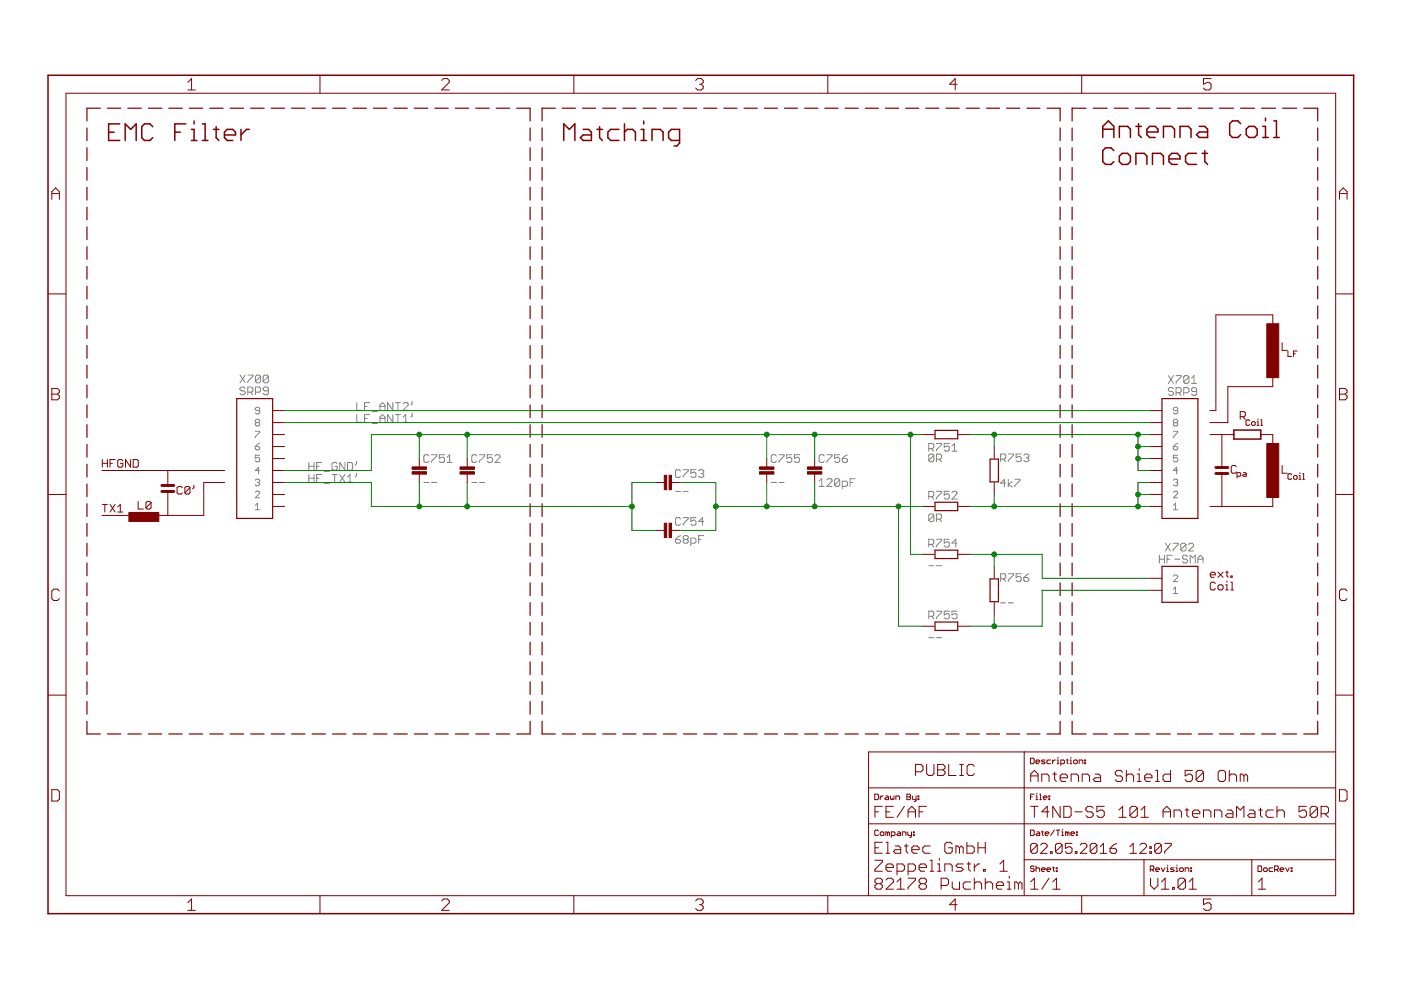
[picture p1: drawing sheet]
<svg xmlns="http://www.w3.org/2000/svg" width="297mm" height="210mm" viewBox="0 0 297 210" stroke-linecap="round" stroke-linejoin="round" font-family="sans-serif">
<g fill="none" stroke="#808080" stroke-width=".21">
<path d="M50.9 79.5l1.1 1.7M52 79.5l-1.1 1.7M52.5 79.5h1.1v.3l-1.1 1.1v.3M55.2 79.8l-.2-.3h-.6l-.2 .3v1.1M55.2 79.8v1.1l-.2 .3h-.6l-.2-.3M55.2 79.8l-1 1.1M56.9 79.8v1.1l-.3 .3h-.5l-.3-.3M56.9 79.8l-.3-.3h-.5l-.3 .3v1.1M56.9 79.8l-1.1 1.1M247.7 79.7l1.1 1.6M248.8 79.7l-1.1 1.6M249.3 79.7h1.1v.2l-1.1 1.1v.3"/>
<path d="M252.1 79.9l-.3-.2h-.6l-.2 .2v1.1M252.1 79.9v1.1l-.3 .3h-.6l-.2-.3M252.1 79.9l-1.1 1.1M52 82.3l-.3-.2h-.5l-.3 .2v.3l.3 .3h.5l.3 .2v.3l-.3 .3h-.5l-.3-.3M52.5 83.1h.8l.3-.2v-.6l-.3-.2h-.8v1.6M53.1 83.1l.5 .6M54.1 91.4h1v.3l-1 .9v.2M54.1 94.7h.7l.3 .4-.3 .3h-.4l-.3-.3zM54.2 83.1h.8l.2-.2v-.6l-.2-.2h-.8v1.6M54.4 89.6l-.3-.2 .3-.5h.4l.3 .2-.3 .5M54.4 89.6l-.3 .2 .3 .5h.4l.3-.2-.3-.5M54.4 89.6h.4"/>
<path d="M55.1 96.5h-1v.7l.5-.2 .5 .2v.5l-.3 .2h-.4l-.3-.2M55.1 87.1h-.7l-.3-.3 .3-.4h.4l.3 .2v.9l-.3 .3h-.4l-.3-.3M55.1 99.8h-1l.7-.7v1.4M55.1 94l-1 .7M56.9 82.9h-.8l-.3-.3v-.3l.3-.2h.5l.3 .2v1.1l-.3 .3h-.5l-.3-.3M65.5 98.1v1.6M65.5 98.9h1.1M66.6 98.1v1.6M67.1 98.9h.6M68.2 98.1h-1.1v1.6M68.8 99.9h1M71.5 98.3l-.3-.2h-.5l-.3 .2v1.1l.3 .3h.5l.3-.3v-.5h-.5"/>
<path d="M73.1 98.1v1.6l-1.1-1.6v1.6M73.7 98.1h.8l.3 .2v1.1l-.3 .3h-.8zM75.6 97.8v.5l-.3 .3M75.6 85.4v1.6h1.1M75.6 87.9v1.6h1.1M77.3 88.7h.5M77.3 86.2h.5M78.4 85.4h-1.1v1.6M78.4 87.9h-1.1v1.6M78.9 89.8h1.1M78.9 87.3h1.1M80.6 88.7h1"/>
<path d="M80.6 87v-1.1l.5-.5 .5 .5v1.1M80.6 89.5v-1.1l.5-.5 .5 .5v1.1M80.6 86.2h1M83.3 85.4v1.6l-1.1-1.6v1.6M83.3 87.9v1.6l-1.1-1.6v1.6M83.8 87.9h1.1M83.8 85.4h1.1M84.4 85.4v1.6M84.4 87.9v1.6M85.5 89.5h1.1M85.5 88.4l.5-.5v1.6M85.5 85.6l.2-.2h.6l.3 .2v.3l-1.1 1.1h1.1"/>
<path d="M87.4 85.1v.5l-.3 .3M87.4 87.6v.6l-.3 .2M91 96.7l-.3-.3h-.6l-.2 .3v1.1l.2 .2h.6l.3-.2M91.5 96.4h1.1v.3l-1.1 1.1v.2M94.2 96.4h-1v.8l.5-.3h.3l.2 .3v.6l-.2 .2h-.6l-.2-.2M94.8 98h1.1M94.8 96.9l.5-.5v1.6M101.1 96.7l-.3-.3h-.5l-.3 .3v1.1l.3 .2h.5l.3-.2M101.7 96.4h1v.3l-1 1.1v.2M104.4 96.4h-1.1v.8l.5-.3h.3l.3 .3v.6l-.3 .2h-.5l-.3-.2M104.9 96.7l.3-.3h.5l.3 .3v.2l-1.1 1.1h1.1M144.3 99.8l-.3-.2h-.5l-.3 .2v1.1l.3 .3h.5l.3-.3"/>
<path d="M144.8 99.6h1.1v.2l-1.1 1.1v.3M147.6 99.6h-1.1v.8l.5-.3h.3l.3 .3v.5l-.3 .3h-.6l-.2-.3M148.1 99.8l.3-.2h.5l.3 .2v.3l-.3 .3M164.6 96.7l-.3-.3h-.5l-.3 .3v1.1l.3 .2h.5l.3-.2M165.2 96.4h1v.3l-1 1.1v.2M167.9 96.4h-1.1v.8l.5-.3h.3l.3 .3v.6l-.3 .2h-.5l-.3-.2M169.5 96.4h-1.1v.8l.6-.3h.2l.3 .3v.6l-.3 .2h-.5l-.3-.2M174.8 96.7l-.3-.3h-.6l-.2 .3v1.1l.2 .2h.6l.3-.2M175.3 96.4h1.1v.3l-1.1 1.1v.2M178 96.4h-1v.8l.5-.3h.3l.2 .3v.6l-.2 .2h-.6l-.2-.2M178.6 97.2h.8l.3 .3v.3l-.3 .2h-.5l-.3-.2zM179.7 96.4l-1.1 .8"/>
<path d="M196.9 95.1h.8l.3-.3v-.5l-.3-.3h-.8v1.7M197.5 95.1l.5 .6M198 96.6l-.3-.3h-.5l-.3 .3v1M198 96.6v1l-.3 .3h-.5l-.3-.3M198 96.6l-1.1 1M198.5 94h1.1v.3l-1.1 1.1v.3M198.5 97.4h.9l.2-.3v-.5l-.2-.3h-.9v1.6M199.1 97.4l.5 .5M201.3 94h-1.1v.8l.5-.2h.3l.3 .2v.6l-.3 .3h-.5l-.3-.3M201.8 95.7h1.1M201.8 94.6l.6-.6v1.7M212.2 97.3h.8l.2-.2v-.6l-.2-.2h-.8v1.6"/>
<path d="M212.7 97.3l.5 .6M213.8 96.3h1.1v.2l-1.1 1.1v.3M216.5 96.3h-1.1v.8l.6-.3h.2l.3 .3v.5l-.3 .3h-.5l-.3-.3M217.1 96.5l.2-.2h.6l.2 .2v.3l-.2 .3M217.6 97.1h.3M217.9 97.1l.2 .2v.3l-.2 .3h-.6l-.2-.3M248.8 94.7h.7l.2 .4-.2 .3h-.5l-.2-.3zM248.8 91.4h.9v.3l-.9 .9v.2M248.8 82.5l-.3-.3h-.5l-.3 .3v.2l.3 .3h.5l.3 .3v.2l-.3 .3h-.5l-.3-.3M249 89.6l-.2-.2 .2-.5h.5l.2 .2-.2 .5M249 89.6l-.2 .2 .2 .5h.5l.2-.2-.2-.5M249 89.6h.5"/>
<path d="M249.3 83.3h.9l.2-.3v-.5l-.2-.3h-.9v1.6M249.7 87.1h-.7l-.2-.3 .2-.4h.5l.2 .2v.9l-.2 .3h-.5l-.2-.3M249.7 96.5h-.9v.7l.4-.2 .5 .2v.5l-.2 .2h-.5l-.2-.2M249.7 99.8h-.9l.7-.7v1.4M249.7 94l-.9 .7M249.9 83.3l.5 .5M251 83.3h.8l.3-.3v-.5l-.3-.3h-.8v1.6M252.6 81.3h1.1M252.6 80.2l.6-.5v1.6M253.7 83h-.8l-.3-.3v-.2l.3-.3h.5l.3 .3v1l-.3 .3h-.5l-.3-.3M54.1 101.8l.3-.2h.4l.3 .2-.3 .5M54.1 107.1l.5-.4v1.4"/>
<path d="M54.1 108.1h1M54.1 104.4l.3-.3h.4l.3 .3v.2l-1 .9h1M54.6 102.3h.2M54.8 102.3l.3 .2-.3 .5h-.4l-.3-.2M65.5 100.6v1.6M65.5 101.4h1.1M66.6 100.6v1.6M67.1 101.4h.6M68.2 100.6h-1.1v1.6M68.8 102.5h1M70.4 100.6h1.1M71 100.6v1.6"/>
<path d="M72 100.6l1.1 1.6M73.1 100.6l-1.1 1.6M73.7 101.1l.5-.5v1.6M73.7 102.2h1.1M75.6 100.3v.6l-.3 .2M89.9 102.3h1.1M91.5 102.3h1.1M100 102.3h1.1M101.7 102.3h1M143.2 104.2h1.1M143.2 114.4h.8l.3 .2v.3l-.3 .3h-.5l-.3-.3zM144.3 113.6l-.6 .2-.5 .6"/>
<path d="M144.3 110l-.3-.3h-.5l-.3 .3v1.1l.3 .3h.5l.3-.3M144.8 104.2h1.1M144.8 109.7h1.1v.3l-1.1 1.1v.3M145.1 114.4l-.3 .2v.3l.3 .3h.5l.3-.3v-.3l-.3-.2M145.1 114.4h.5M145.1 114.4l-.3-.3v-.3l.3-.2h.5l.3 .2v.3l-.3 .3M146.5 115.2h.8l.3-.3v-.5l-.3-.3h-.8v1.6M147.6 109.7h-1.1v.9l.5-.3h.3l.3 .3v.5l-.3 .3h-.6l-.2-.3M148.1 114.4h.6M148.7 100.4h.2M148.9 100.4l.3 .3v.2l-.3 .3h-.5l-.3-.3M149.2 113.6h-1.1v1.6"/>
<path d="M149.2 110.6h-1.1l.8-.9v1.7M163.5 102.3h1.1M165.2 102.3h1M173.7 102l.5-.5v1.6M173.7 103.1h1.1M175.3 101.7l.3-.2h.5l.3 .2v.3l-1.1 1.1h1.1M178 101.7v1.1l-.2 .3h-.6l-.2-.3M178 101.7l-.2-.2h-.6l-.2 .2v1.1M178 101.7l-1 1.1M178.6 103.1h.8l.3-.3v-.5l-.3-.3h-.8v1.7M180.2 102.3h.6M181.3 101.5h-1.1v1.6"/>
<path d="M196.9 105.3h.8l.3-.3v-.5l-.3-.3h-.8v1.6M196.9 120h1.1M196.9 115.4h.8l.3-.3v-.5l-.3-.3h-.8v1.7M197.5 115.4l.5 .6M197.5 105.3l.5 .5M198 109.2l-.3-.2h-.5l-.3 .2v1.1M198 109.2v1.1l-.3 .3h-.5l-.3-.3M198 109.2l-1.1 1.1M198.5 104.2h1.1v.3l-1.1 1v.3M198.5 120h1.1M198.5 110.1h.9l.2-.3v-.6l-.2-.2h-.9v1.6M198.5 114.3h1.1v.3l-1.1 1.1v.3"/>
<path d="M199.1 110.1l.5 .5M201.3 104.2h-1.1v.8l.5-.3h.3l.3 .3v.5l-.3 .3h-.5l-.3-.3M201.3 114.3h-1.1v.8l.5-.2h.3l.3 .2v.6l-.3 .3h-.5l-.3-.3M201.8 104.5l.3-.3h.5l.3 .3v.2l-1.1 1.1h1.1M202.9 115.1h-1.1l.8-.8v1.7M213.2 102.4h-1l.8-.8v1.7M213.8 101.6v1.7M214.6 102.2l-.8 .5 .8 .6M215.2 101.6h1v.3l-1 1.1v.3M245.8 117.7v1.7M245.8 118.6h1.1M246.9 117.7v1.7"/>
<path d="M247.1 115.2l1.1 1.6M247.4 118.6h.6M248.2 115.2l-1.1 1.6M248.5 117.7h-1.1v1.7M248.7 115.2h1.1v.3l-1.1 1.1v.2M248.8 101.8l.2-.2h.5l.2 .2-.2 .5M248.8 108.1h.9M248.8 104.4l.2-.3h.5l.2 .3v.2l-.9 .9h.9M248.8 107.1l.4-.4v1.4M249.1 118.6h1.1M249.2 102.3h.3M249.5 102.3l.2 .2-.2 .5h-.5l-.2-.2"/>
<path d="M251.4 115.5l-.2-.3h-.6l-.3 .3v1.1M251.4 115.5v1.1l-.2 .2h-.6l-.3-.2M251.4 115.5l-1.1 1.1M251.8 118l-.3-.3h-.5l-.3 .3v.3l.3 .3h.5l.3 .2v.3l-.3 .3h-.5l-.3-.3M252 115.5l.3-.3h.5l.3 .3v.2l-1.1 1.1h1.1M252.3 119.4v-1.7l.6 .6 .5-.6v1.7M254 118.6h1.1M254 119.4v-1.1l.5-.6 .6 .6v1.1M196.9 135.2h1.1M196.9 130.7h.8l.3-.3v-.6l-.3-.2h-.8v1.6M197.5 130.7l.5 .5M198.5 135.2h1.1"/>
<path d="M198.5 129.6h1.1v.2l-1.1 1.1v.3M201.3 129.6h-1.1v.8l.5-.3h.3l.3 .3v.5l-.3 .3h-.5l-.3-.3M202.9 129.6h-1.1v.8l.6-.3h.2l.3 .3v.5l-.3 .3h-.5l-.3-.3M212.2 127.8h1M212.2 122.7h.8l.2-.2v-.6l-.2-.3h-.8v1.7M212.7 122.7l.5 .6M213.8 121.6h1.1v.3l-1.1 1.1v.3M213.8 127.8h1.1M216.5 121.6h-1.1v.9l.6-.3h.2l.3 .3v.5l-.3 .3h-.5l-.3-.3M217.1 122.5h.8l.2 .2v.3l-.2 .3h-.6l-.2-.3zM218.1 121.6l-1 .9M248.8 124.9l.4-.4v1.4"/>
<path d="M248.8 122.2l.2-.3h.5l.2 .3v.2l-.9 .9h.9M248.8 125.9h.9"/>
</g>
<g fill="none" stroke="#800000" stroke-width=".21">
<path d="M14 19.8h269.2v170.1h-269.2zM39.8 17.5l.8-.8v2.4M39.8 19.1h1.6M67.8 16v3.8M93.6 17.1l.4-.4h.8l.4 .4v.4l-1.6 1.6h1.6M121.7 16v3.8M147.5 17.1l.4-.4h.8l.4 .4v.4l-.4 .4M148.3 17.9h.4M148.7 17.9l.4 .4v.4l-.4 .4h-.8l-.4-.4M175.5 16v3.8M202.9 17.9h-1.6l1.2-1.2v2.4M229.3 16v3.8"/>
<path d="M256.8 16.7h-1.6v1.2l.8-.4h.4l.4 .4v.8l-.4 .4h-.8l-.4-.4M11 42.2v-1.6l.8-.8 .8 .8v1.6M11 41h1.6M284 41h1.6M284 42.2v-1.6l.8-.8 .8 .8v1.6M10.2 62.3h3.8M269.9 68.7v-1.9h-12.1v20.3h-1.3M271.8 72.7v1.6h1.1M273.1 74.4v1.2h.8M274.3 75h.3M275 74.4h-.7v1.2M283.2 62.3h3.8"/>
<path d="M11 82.4h1.2l.4 .4v.4l-.4 .4 .4 .4v.4l-.4 .4h-1.2zM11 83.6h1.2M21.6 99.8h26M21.7 97.4v1.7M21.7 98.2h1.1M22.8 97.4v1.7M23.3 98.2h.6M24.4 97.4h-1.1v1.7M26 97.7l-.2-.3h-.6l-.2 .3v1.1l.2 .3h.6l.2-.3v-.6h-.5M27.7 97.4v1.7l-1.1-1.7v1.7M28.2 97.4h.8l.3 .3v1.1l-.3 .3h-.8zM35.6 99.8v3.1"/>
<path d="M57.8 99.8h2.5M57.8 92.1h2.5M57.8 89.6h2.5M57.8 87.1h2.5M57.8 97.2h2.5M57.8 94.7h2.5M88.9 97.2v1.8M99.1 97.2v1.8M162.6 97.2v1.8M172.7 97.2v1.8M195.6 92.1h2.5M203.2 92.1h2.5"/>
<path d="M210.8 94.7v2.5M243.8 99.8h2.6M243.8 92.1h2.6M243.8 89.6h2.6M243.8 87.1h2.6M243.8 97.2h2.6M243.8 94.7h2.6M256.5 92.1h5.1M259.1 92.1v7M262.1 99l-.2-.3h-.6l-.3 .3v1.1l.3 .2h.6l.2-.2M263 88.3h.8l.2-.2v-.6l-.2-.2h-.8v1.6M263.5 88.3l.5 .6"/>
<path d="M265 89.2l-.2-.2h-.4l-.2 .2v.8l.2 .2h.4l.2-.2M265.4 89.6l.2-.2h.3l.2 .2v.4l-.2 .2h-.3l-.2-.2zM266.5 90.2h.4M266.5 89.4h.2v.8M266.7 88.8v.2M267.3 92.1h2.6v1.9M267.3 89h.2v1.2M267.3 90.2h.4M269.9 80.1v1.9h-9.6v7.6h-3.8M271.8 98.7v1.6h1.1M284 82.4h1.2l.4 .4v.4l-.4 .4 .4 .4v.4l-.4 .4h-1.2zM284 83.6h1.2"/>
<path d="M10.2 104.8h3.8M21.6 109.3h5.7M21.7 107h1.1M22.2 107v1.6M23.3 107l1.1 1.6M24.4 107l-1.1 1.6M25 107.5l.5-.5v1.6M25 108.6h1M29.3 106.3v1.6h1.1M32 106.6v1.1l-.3 .2h-.5l-.3-.2M32 106.6l-.3-.3h-.5l-.3 .3v1.1M32 106.6l-1.1 1.1"/>
<path d="M35.6 104.2v5.1M38.7 103.4l-.3-.3h-.6l-.3 .3v1.1l.3 .3h.6l.3-.3M40.3 103.4l-.3-.3h-.5l-.3 .3v1.1M40.3 103.4v1.1l-.3 .3h-.5l-.3-.3M40.3 103.4l-1.1 1.1M41.1 102.9v.5l-.3 .3M47.6 102.3h-4.4v7h-9.5M57.8 102.3h2.5M57.8 107.4h2.5M57.8 104.8h2.5M88.9 100.5v1.8M99.1 100.5v1.8"/>
<path d="M139.1 102.3h1.7M139.1 112.5h1.7M142.4 102.3h1.7M142.4 112.5h1.7M162.6 100.5v1.8M172.7 100.5v1.8M195.6 107.4h2.5M195.6 117.5h2.5M203.2 107.4h2.5M203.2 117.5h2.5M210.8 102.3v2.5M243.8 102.3h2.6"/>
<path d="M243.8 107.4h2.6M243.8 104.8h2.6M259.1 100.4v7M262.3 101h.6l.2-.2v-.4l-.2-.2h-.6v1.2M263.7 100.2h.3l.2 .2v.6h-.5l-.2-.2 .2-.2h.5M269.9 105.5v1.9h-13.4M273.9 100.6l-.2-.2h-.4l-.2 .2v.8l.2 .2h.4l.2-.2M274.3 101l.1-.2h.4l.2 .2v.4l-.2 .2h-.4l-.1-.2zM275.4 101.6h.4M275.4 100.8h.2v.8M275.6 100.2v.2M276.2 100.4h.2v1.2"/>
<path d="M276.2 101.6h.4M283.2 104.8h3.8M12.6 125.3l-.4-.4h-.8l-.4 .4v1.6l.4 .4h.8l.4-.4M195.6 132.8h2.5M203.2 132.8h2.5M210.8 120.1v2.5M210.8 127.7v2.5M243.8 125.2h2.6M243.8 122.6h2.6M256.6 121.9h1.1v-.3l-.3-.3h-.5l-.3 .3v.5l.3 .3h.5M257.7 123.7l-.3-.3h-.5l-.3 .3v1.1l.3 .3h.5l.3-.3M258.2 121.3l1.1 1.1"/>
<path d="M258.2 124.3l.3-.3h.5l.3 .3v.5l-.3 .3h-.5l-.3-.3zM259.3 121.3l-1.1 1.1M259.9 121.3h.5M259.9 124h.2v1.1M259.9 125.1h.5M260.1 121.1v1l.3 .3M260.1 123.2v.2M261 122.1h.2v.3h-.2zM261 123.4h.2v1.7M261 125.1h.5M285.6 125.3l-.4-.4h-.8l-.4 .4v1.6l.4 .4h.8l.4-.4M10.2 147.4h3.8"/>
<path d="M217.1 159.4v30.5M283.2 147.4h3.8M283.2 159.4h-99.1v30.5M11 167.4h1.2l.4 .4v1.6l-.4 .4h-1.2zM184.1 174.7h99.1M184.1 167h99.1M185.5 168.4h.6l.1 .2v.8l-.1 .1h-.6zM185.5 172.1h.8M185.5 179.7h.8M186.2 176.2l-.1-.2h-.4l-.2 .2v.8l.2 .2h.4l.1-.2M186.6 176.6l.2-.2h.4l.2 .2v.4l-.2 .2h-.4l-.2-.2zM186.6 168.8v.7"/>
<path d="M187.1 171h-1.6v2.3M187.1 178.6h-1.6v2.3h1.6M187.2 168.8l-.6 .3M187.8 168.8h.4l.2 .2v.5h-.6l-.2-.1 .2-.3h.6M187.9 172.1h.7M187.9 178.6h.3v2.3M188.2 176.6l-.4-.2v.8M188.2 176.6v.6M188.2 176.6l.2-.2 .2 .2v.6M188.8 168.8v.6l.2 .1 .2-.1 .2 .1 .1-.1v-.6M189 177.2h.5l.3-.2v-.4l-.3-.2h-.5v1.1M189.4 171h-1.5v2.3h1.5"/>
<path d="M189.8 179.4h.8l.4 .3v1.2h-1.2l-.4-.4 .4-.4h1.2M189.9 169.5v-.7h.6l.2 .2v.5M190.3 176.4h.4l.2 .2v.6h-.6l-.2-.2 .2-.2h.6M191.3 177.2v-.8h.6l.2 .2v.6M191.7 171l-1.5 2.3M191.7 179.4h.8M192.1 179v1.5l.4 .4M192.3 168.4h.6l.2 .2-.2 .4 .2 .4-.2 .1h-.6zM192.3 169h.6M192.5 176.4v.6l.2 .2h.6M192.5 172.1h1.6M192.5 173.3v-1.6l.8-.7 .8 .7v1.6"/>
<path d="M193.3 176.4v1l-.4 .1M193.4 168.8v.6l.3 .1h.5M193.7 177h.1v.2h-.1zM193.7 176.4h.1v.2h-.1zM194.1 163.6h1.2l.4-.4v-.7l-.4-.4h-1.2v2.3M194.2 168.8v.9l-.4 .2M194.6 168.8h.2v.2h-.2zM194.6 169.4h.2v.1h-.2zM194.9 172.1h.7M196.4 171h-1.5v2.3M196.5 162.1v1.9l.3 .4h.8l.4-.4v-1.9M197.2 179.4h-1.2l-.4 .3v.8l.4 .4h1.2"/>
<path d="M198.8 162.1h1.2l.4 .4v.4l-.4 .3 .4 .4v.4l-.4 .4h-1.2zM198.8 163.2h1.2M201.1 162.1v2.3h1.6M201.9 179l-.4-.4h-.8l-.4 .4v1.5l.4 .4h.8l.4-.4v-.8h-.8M203.4 179.7l-.3-.3h-.4v1.5M203.4 179.7v1.2M203.4 179.7l.4-.3 .4 .3v1.2M203.5 162.1h.8M203.5 164.4h.8M203.9 162.1v2.3M205 178.6v2.3h1.2l.4-.4v-.8l-.4-.3h-1.2M206.6 162.5l-.4-.4h-.8l-.4 .4v1.5l.4 .4h.8l.4-.4"/>
<path d="M207.3 179.7h1.6M207.3 178.6v2.3M208.9 178.6v2.3M218.5 160.8h.6l.2 .2v.7l-.2 .2h-.6zM218.5 176h.6l.2 .2v.8l-.2 .2h-.6zM218.5 169h.4M218.5 165.7v-1.6l.8-.8 .8 .8v1.6M218.5 164.5h1.6M218.5 171h1.6M219.3 168.4h-.8v1.1M219.3 171v2.3M219.6 161.5h.8l-.2-.4h-.4l-.2 .2v.4l.2 .2h.4"/>
<path d="M219.6 168.8h.2v.7M219.6 169.5h.4M219.8 176.4h.4l.2 .2v.6h-.6l-.2-.2 .2-.2h.6M219.8 168.2v.2M219.9 179.2l-.3-.4h-.7l-.4 .4v1.4M219.9 179.2v1.4l-.3 .3h-.7l-.4-.3M219.9 179.2l-1.4 1.4M220.4 168.4h.2v1.1M220.4 169.5h.4M220.6 179.2l.4-.4h.7l.3 .4v.3l-1.4 1.4h1.4M220.8 176.4h.4M220.9 165.7v-1.6h1.1l.4 .4v1.2"/>
<path d="M221 176.2v.8l.2 .2M221.2 169.1h.8l-.2-.3h-.4l-.2 .2v.4l.2 .1h.4M221.6 176.8h.8l-.2-.4h-.4l-.2 .2v.4l.2 .2h.4M221.6 161.1h-.6l-.2 .2 .2 .2h.4l.2 .2-.2 .2h-.6M222.4 168.8h.2v.2h-.2zM222.4 169.4h.2v.1h-.2zM222.4 172.1h-1.5l1.1-1.1v2.3M222.8 161.1h-.6l-.2 .2v.4l.2 .2h.6M223.2 161.1v.8M223.2 164.1h.8M223.5 176l-.7 1.2M223.6 163.7v1.6l.4 .4"/>
<path d="M223.7 161.1h-.2l-.3 .4M223.9 176h.8M224.1 161.1h.2v.8M224.1 161.9h.4M224.3 160.6v.2M224.3 176v1.2M224.8 164.9h1.5v-.4l-.4-.4h-.8l-.3 .4v.8l.3 .4h.8M224.8 171v2.3l-1.6-2.3v2.3M224.9 161.9h.6l.2-.2v-.4l-.2-.2h-.6v1.2M225.1 177.2h.4M225.1 176.4h.2v.8M225.2 179.2l-.4-.4h-.7l-.3 .4v1.4"/>
<path d="M225.2 179.2v1.4l-.4 .3h-.7l-.3-.3M225.2 179.2l-1.4 1.4M225.3 175.8v.2M225.6 171h1.1l.4 .3v1.6l-.4 .4h-1.1zM226.1 161.1h.4M226.3 176.6l-.4-.2v.8M226.3 161v.7l.2 .2M226.3 176.6v.6M226.3 176.6l.2-.2 .2 .2v.6M226.9 161.1h.2v.8M226.9 161.9h.3M227.1 160.6v.2"/>
<path d="M227.1 176.8h.7l-.2-.4h-.4l-.1 .2v.4l.1 .2h.4M227.1 165.7v-1.6h1.2l.4 .4v1.2M227.3 178.8h-1.4v1.1l1-.4 .4 .4v.7l-.4 .3h-.7l-.3-.3M227.6 161.3l.2-.2h.4l.2 .2v.4l-.2 .2h-.4l-.2-.2zM227.9 172.1h1.5M228.2 177h.2v.2h-.2zM228.2 176.4h.2v.2h-.2zM228.8 161.9v-.8h.6l.2 .2v.6M229 179.2l.4-.4h.7l.3 .4v.3l-1.4 1.4h1.4M229.4 165.7v-1.6h1.2l.4 .4v1.2M230 161.7h.2v.2h-.2zM230 161.1h.2v.2h-.2z"/>
<path d="M231.8 171.3l-.4-.3h-.8l-.4 .3v.4l.4 .4h.8l.4 .4v.4l-.4 .4h-.8l-.4-.4M232.2 164.1h.7l.4 .4v1.2h-1.1l-.4-.4 .4-.4h1.1M232.6 179.2v1.4l-.4 .3h-.7l-.4-.3M232.6 179.2l-.4-.4h-.7l-.4 .4v1.4M232.6 179.2l-1.5 1.4M233.3 179.5l.7-.7v2.1M234.1 171h-1.5v1.1l.7-.4h.4l.4 .4v.8l-.4 .4h-.8l-.3-.4M235.4 179.9h1l.3 .3v.4l-.3 .3h-.7l-.3-.3zM236.7 178.8l-.6 .4-.7 .7M237.2 171.7l.8-.7v2.3M237.2 173.3h1.6M238 163.7l-.4-.4h-.7l-.4 .4v.4l.4 .4h.7l.4 .4v.4l-.4 .4h-.7l-.4-.4"/>
<path d="M238.8 164.5l.4-.4h.8l.3 .4v1.2M238.8 163.3v2.4M239.6 179.5l.7-.7v2.1M241.1 164.1h.4v1.6M241.1 165.7h.8M241.1 171.3l-.4-.3h-.7l-.4 .3v1.6M241.1 171.3v1.6l-.4 .4h-.7l-.4-.4M241.1 171.3l-1.5 1.6M241.5 163v.3M241.7 179.2l.3-.4h.7l.4 .4v.3l-1.4 1.4h1.4M241.9 171.7l.8-.7v2.3M241.9 173.3h1.6"/>
<path d="M242.7 164.9h1.5v-.4l-.3-.4h-.8l-.4 .4v.8l.4 .4h.8M243.8 179.5h.3v.4h-.3zM245 165.7h.8M245 163.3h.4v2.4M246.2 179.2l-.3-.4h-.7l-.4 .4v1.4M246.2 179.2v1.4l-.3 .3h-.7l-.4-.3M246.2 179.2l-1.4 1.4M246.6 173.3v-1.6l.8-.7 .8 .7v1.6M246.6 172.1h1.6M246.9 178.8h1.4v.4l-1.4 1.4v.3M248.2 163.3v2.4h-1.2l-.4-.4v-.8l.4-.4h1.2M248.9 173.3v-1.6h1.2l.4 .4v1.2"/>
<path d="M251.3 171.7h.8M251.7 171.3v1.6l.4 .4M252.8 163.3h-1.5v1.2l.8-.4h.3l.4 .4v.8l-.4 .4h-.7l-.4-.4M252.8 172.5h1.6v-.4l-.4-.4h-.8l-.4 .4v.8l.4 .4h.8M255.2 163.7v1.6l-.4 .4h-.8l-.4-.4M255.2 163.7l-.4-.4h-.8l-.4 .4v1.6M255.2 173.3v-1.6h1.1l.4 .4v1.2M255.2 163.7l-1.6 1.6M257.5 173.3v-1.6h1.2l.4 .4v1.2M258.3 163.7l.4-.4h.7l.4 .4v1.6l-.4 .4h-.7l-.4-.4zM260.2 171.7h.8l.4 .4v1.2h-1.2l-.4-.4 .4-.4h1.2M260.6 164.5l.4-.4h.8l.4 .4v1.2"/>
<path d="M260.6 163.3v2.4M262.2 173.3v-2.3l.8 .7 .7-.7v2.3M263.7 164.5l-.3-.4h-.4v1.6M263.7 164.5v1.2M263.7 164.5l.4-.4 .4 .4v1.2M264.9 171.7h.8l.4 .4v1.2h-1.2l-.4-.4 .4-.4h1.2M266.8 171.7h.8M267.3 171.3v1.6l.3 .4M270 171.7h-1.2l-.4 .4v.8l.4 .4h1.2M270.7 172.1l.4-.4h.8l.4 .4v1.2M270.7 171v2.3M277 171h-1.6v1.1l.8-.4h.4l.4 .4v.8l-.4 .4h-.8l-.4-.4"/>
<path d="M279.3 171.3l-.4-.3h-.7l-.4 .3v1.6M279.3 171.3v1.6l-.4 .4h-.7l-.4-.4M279.3 171.3l-1.5 1.6M280.1 172.5h1.2l.4-.4v-.8l-.4-.3h-1.2v2.3M280.9 172.5l.8 .8M284 167.4h1.2l.4 .4v1.6l-.4 .4h-1.2zM39.8 191.4l.8-.8v2.4M39.8 193h1.6M67.8 189.9v3.8M93.6 191l.4-.4h.8l.4 .4v.4l-1.6 1.6h1.6M121.7 189.9v3.8M147.5 191l.4-.4h.8l.4 .4v.4l-.4 .4"/>
<path d="M148.3 191.8h.4M148.7 191.8l.4 .4v.4l-.4 .4h-.8l-.4-.4M175.5 189.9v3.8M185.5 182.4h1.6v.4l-1.6 1.5v.4h1.6M185.9 187.4l-.4 .3v.5l.4 .3h.8l.4-.3v-.5l-.4-.3M185.9 187.4l-.4-.4v-.4l.4-.4h.8l.4 .4v.4l-.4 .4M185.9 187.4h.8M187.9 186.6l.3-.4h.8l.4 .4v.4l-1.5 1.5h1.5M187.9 183.9h1.5v-.3l-.4-.4h-.8l-.3 .4v.7l.3 .4h.8M187.9 180.9h.7M190.2 188.5h1.5M190.2 187l.8-.8v2.3"/>
<path d="M190.2 184.7h1.2l.3-.4v-.7l-.3-.4h-1.2v2.3M192.5 186.2h1.6v.4l-1.6 1.6v.3M192.5 184.7h1.2l.4-.4v-.7l-.4-.4h-1.2v2.3M193.3 180.1h1.6v-.4l-.4-.3h-.8l-.4 .3v.8l.4 .4h.8M194.9 183.9h1.5v-.3l-.4-.4h-.7l-.4 .4v.7l.4 .4h.7M195.3 187.4l-.4 .3v.5l.4 .3h.7l.4-.3v-.5l-.4-.3M195.3 187.4l-.4-.4v-.4l.4-.4h.7l.4 .4v.4l-.4 .4M195.3 187.4h.7M197.2 182.4h.4v2.3M197.2 184.7h.8M198.8 184.7h.7M198.8 183.2h.4v1.5"/>
<path d="M199.2 182v.4M199.5 187.7h1.2l.4-.3v-.8l-.4-.4h-1.2v2.3M200.3 184.7v-1.5h1.2l.4 .4v1.1M201.9 187v1.2l.4 .3h1.1v-1.5M202.9 191.8h-1.6l1.2-1.2v2.4M204.2 183.2h-1.1l-.4 .4 .4 .3h.7l.4 .4-.4 .4h-1.1M205 183.2h.8M205.4 182.8v1.5l.4 .4M205.8 187h-1.2l-.4 .4v.8l.4 .3h1.2M206.6 183.2v1.5M206.6 186.2v2.3M206.6 187.4l.3-.4h.8l.4 .4v1.1"/>
<path d="M207.7 183.2h-.4l-.7 .7M208.5 184.3h.4v.4h-.4zM208.9 186.2v2.3M208.9 187.4l.4-.4h.8l.4 .4v1.1M211.2 187.7h1.6v-.3l-.4-.4h-.8l-.4 .4v.8l.4 .3h.8M212 184.7h1.6M212 183.2l.8-.8v2.3M213.6 188.5h.8M213.6 187h.4v1.5M214 185.8v.4M215.9 187.4l-.4-.4h-.4v1.5M215.9 187.4v1.1"/>
<path d="M215.9 187.4l.4-.4 .4 .4v1.1M217.1 182.3h66.1M218.5 188.5h1.6M218.5 187l.8-.8v2.3M219.3 183.8l-.2-.2h-.4l-.2 .4 .2 .2h.4l.2 .4-.2 .2h-.4l-.2-.2M219.6 183.6v1.2M219.6 184.2l.2-.2h.4l.2 .2v.6M220.8 184.4h.8l-.2-.4h-.4l-.2 .2v.4l.2 .2h.4M222 184.4h.8l-.2-.4h-.4l-.2 .2v.4l.2 .2h.4M222.4 186.2l-1.5 2.3M222.7 180.6h.4v.3h-.4zM223.2 184h.3"/>
<path d="M223.2 188.5h1.6M223.2 187l.8-.8v2.3M223.4 183.8v.8l.1 .2M223.9 184h.2v.2h-.2zM223.9 184.6h.2v.2h-.2zM228 180.6h.3v.3h-.3zM229.3 189.9v3.8M233.3 180.9h1.4M239.6 180.9h1.4M242.5 182.3v7.6M243.8 180.6h.3v.3h-.3zM243.9 184.4h.6l.1-.2v-.4l-.1-.2h-.6v1.2"/>
<path d="M243.9 186.2v1.5l.8 .8 .8-.8v-1.5M244.3 184.4l.3 .4M245 184.4h.8l-.2-.4h-.4l-.2 .2v.4l.2 .2h.4M246.2 184l.4 .8 .4-.8M246.3 187l.7-.8v2.3M246.3 188.5h1.5M247.4 184.8h.4M247.4 184h.2v.8M247.6 183.4v.2M248.6 188.2h.4v.3h-.4zM248.9 184h-.6l-.1 .2 .7 .4-.1 .2h-.6M249.3 184.8h.4"/>
<path d="M249.3 184h.2v.8M249.5 183.4v.2M250.1 184.2l.2-.2h.4l.2 .2v.4l-.2 .2h-.4l-.2-.2zM251.3 184.8v-.8h.6l.2 .2v.6M251.3 186.6v1.6l-.4 .3h-.7l-.4-.3M251.3 186.6l-.4-.4h-.7l-.4 .4v1.6M251.3 186.6l-1.5 1.6M252.1 188.5h1.6M252.1 187l.8-.8v2.3M252.5 184h.1v.2h-.1zM252.5 184.6h.1v.2h-.1zM256.8 190.6h-1.6v1.2l.8-.4h.4l.4 .4v.8l-.4 .4h-.8l-.4-.4"/>
<path d="M265.4 182.3v7.6M266.7 183.6h.6l.2 .2v.8l-.2 .2h-.6zM266.8 188.5h1.5M266.8 187l.8-.8v2.3M268.1 184h.4l.2 .2v.4l-.2 .2h-.4l-.2-.2v-.4zM269.9 184h-.6l-.2 .2v.4l.2 .2h.6M270.2 184.4h.6l.2-.2v-.4l-.2-.2h-.6v1.2M270.6 184.4l.4 .4M271.4 184.4h.8l-.2-.4h-.4l-.2 .2v.4l.2 .2h.4M272.6 184l.4 .8 .3-.8M273.7 184h.2v.2h-.2zM273.7 184.6h.2v.2h-.2z"/>
</g>
<g fill="none" stroke="#800000" stroke-width=".25">
<path d="M18.4 27.1v2.7M18.4 31.3v2.7M18.4 35.5v2.7M18.4 39.7v2.7M21.3 22.9h-2.9v2.7M22.8 22.9h2.8M27.1 22.9h2.9M31.5 22.9h2.8M35.8 22.9h2.8M40.1 22.9h2.9M44.5 22.9h2.8M48.8 22.9h2.8"/>
<path d="M53.1 22.9h2.9M57.5 22.9h2.8M61.8 22.9h2.9M66.2 22.9h2.8M70.5 22.9h2.8M74.8 22.9h2.9M79.2 22.9h2.8M83.5 22.9h2.9M87.9 22.9h2.8M92.2 22.9h2.8M96.5 22.9h2.9M100.9 22.9h2.8"/>
<path d="M105.2 22.9h2.9M109.6 22.9h2.8v2.7M112.4 27.1v2.7M112.4 31.3v2.7M112.4 35.5v2.7M112.4 39.7v2.7M114.9 27.1v2.7M114.9 31.3v2.7M114.9 35.5v2.7M114.9 39.7v2.7M117.7 22.9h-2.8v2.7M119.2 22.9h2.8"/>
<path d="M123.5 22.9h2.8M127.8 22.9h2.8M132.1 22.9h2.8M136.4 22.9h2.7M140.6 22.9h2.8M144.9 22.9h2.8M149.2 22.9h2.8M153.5 22.9h2.8M157.8 22.9h2.7M162.1 22.9h2.7M166.3 22.9h2.8M170.6 22.9h2.8"/>
<path d="M174.9 22.9h2.8M179.2 22.9h2.7M183.5 22.9h2.7M187.7 22.9h2.8M192 22.9h2.8M196.3 22.9h2.8M200.6 22.9h2.8M204.9 22.9h2.7M209.1 22.9h2.8M213.4 22.9h2.8M217.7 22.9h2.8M222 22.9h2.8v2.7"/>
<path d="M224.8 27.1v2.7M224.8 31.3v2.7M224.8 35.5v2.7M224.8 39.7v2.7M227.3 27.1v2.7M227.3 31.3v2.7M227.3 35.5v2.7M227.3 39.7v2.7M230.3 22.9h-3v2.7M231.8 22.9h2.9M236.2 22.9h3M240.7 22.9h3"/>
<path d="M245.2 22.9h2.9M249.6 22.9h3M254.1 22.9h3M258.6 22.9h2.9M263 22.9h3M267.5 22.9h2.9M271.9 22.9h3M276.4 22.9h3v2.7M279.4 27.1v2.7M279.4 31.3v2.7M279.4 35.5v2.7M279.4 39.7v2.7"/>
<path d="M18.4 43.9v2.7M18.4 48.1v2.7M18.4 52.3v2.7M18.4 56.5v2.7M112.4 43.9v2.7M112.4 48.1v2.7M112.4 52.3v2.7M112.4 56.5v2.7M114.9 43.9v2.7M114.9 48.1v2.7M114.9 52.3v2.7M114.9 56.5v2.7"/>
<path d="M224.8 43.9v2.7M224.8 48.1v2.7M224.8 52.3v2.7M224.8 56.5v2.7M227.3 43.9v2.7M227.3 48.1v2.7M227.3 52.3v2.7M227.3 56.5v2.7M279.4 43.9v2.7M279.4 48.1v2.7M279.4 52.3v2.7M279.4 56.5v2.7"/>
<path d="M18.4 60.7v2.7M18.4 64.9v2.7M18.4 69.1v2.7M18.4 73.3v2.7M18.4 77.4v2.8M112.4 60.7v2.7M112.4 64.9v2.7M112.4 69.1v2.7M112.4 73.3v2.7M112.4 77.4v2.8M114.9 60.7v2.7M114.9 64.9v2.7"/>
<path d="M114.9 69.1v2.7M114.9 73.3v2.7M114.9 77.4v2.8M224.8 60.7v2.7M224.8 64.9v2.7M224.8 69.1v2.7M224.8 73.3v2.7M224.8 77.4v2.8M227.3 60.7v2.7M227.3 64.9v2.7M227.3 69.1v2.7M227.3 73.3v2.7"/>
<path d="M227.3 77.4v2.8M279.4 60.7v2.7M279.4 64.9v2.7M279.4 69.1v2.7M279.4 73.3v2.7M279.4 77.4v2.8M18.4 81.6v2.7M18.4 85.9v2.6M18.4 90v2.7M18.4 94.2v2.7M18.4 98.4v2.7M50.2 84.5h7.6v25.4h-7.6z"/>
<path d="M112.4 81.6v2.7M112.4 85.9v2.6M112.4 90v2.7M112.4 94.2v2.7M112.4 98.4v2.7M114.9 81.6v2.7M114.9 85.9v2.6M114.9 90v2.7M114.9 94.2v2.7M114.9 98.4v2.7M198.2 91.2h4.9v1.8h-4.9zM209.9 97.3h1.8v4.9h-1.8z"/>
<path d="M224.8 81.6v2.7M224.8 85.9v2.6M224.8 90v2.7M224.8 94.2v2.7M224.8 98.4v2.7M227.3 81.6v2.7M227.3 85.9v2.6M227.3 90v2.7M227.3 94.2v2.7M227.3 98.4v2.7M246.4 84.5h7.6v25.4h-7.6zM279.4 81.6v2.7"/>
<path d="M279.4 85.9v2.6M279.4 90v2.7M279.4 94.2v2.7M279.4 98.4v2.7M18.4 102.6v2.7M18.4 106.8v2.7M18.4 111v2.7M18.4 115.2v2.7M18.4 119.4v2.7M112.4 102.6v2.7M112.4 106.8v2.7M112.4 111v2.7"/>
<path d="M112.4 115.2v2.7M112.4 119.4v2.7M114.9 102.6v2.7M114.9 106.8v2.7M114.9 111v2.7M114.9 115.2v2.7M114.9 119.4v2.7M198.2 116.6h4.9v1.8h-4.9zM198.2 106.5h4.9v1.8h-4.9zM224.8 102.6v2.7M224.8 106.8v2.7M224.8 111v2.7"/>
<path d="M224.8 115.2v2.7M224.8 119.4v2.7M227.3 102.6v2.7M227.3 106.8v2.7M227.3 111v2.7M227.3 115.2v2.7M227.3 119.4v2.7M279.4 102.6v2.7M279.4 106.8v2.7M279.4 111v2.7M279.4 115.2v2.7M279.4 119.4v2.7"/>
<path d="M18.4 123.6v2.7M18.4 127.8v2.7M18.4 132v2.7M18.4 136.2v2.7M112.4 123.6v2.7M112.4 127.8v2.7M112.4 132v2.7M112.4 136.2v2.7M114.9 123.6v2.7M114.9 127.8v2.7M114.9 132v2.7M114.9 136.2v2.7"/>
<path d="M198.2 131.9h4.9v1.8h-4.9zM209.9 122.7h1.8v4.9h-1.8zM224.8 123.6v2.7M224.8 127.8v2.7M224.8 132v2.7M224.8 136.2v2.7M227.3 123.6v2.7M227.3 127.8v2.7M227.3 132v2.7M227.3 136.2v2.7M246.4 120.1h7.6v7.6h-7.6zM279.4 123.6v2.7"/>
<path d="M279.4 127.8v2.7M279.4 132v2.7M279.4 136.2v2.7M18.4 152.9v2.7h2.9M18.4 140.4v2.6M18.4 144.5v2.7M18.4 148.7v2.7M22.8 155.6h2.8M27.1 155.6h2.9M31.5 155.6h2.8M35.8 155.6h2.8M40.1 155.6h2.9"/>
<path d="M44.5 155.6h2.8M48.8 155.6h2.8M53.1 155.6h2.9M57.5 155.6h2.8M61.8 155.6h2.9M66.2 155.6h2.8M70.5 155.6h2.8M74.8 155.6h2.9M79.2 155.6h2.8M83.5 155.6h2.9M87.9 155.6h2.8M92.2 155.6h2.8"/>
<path d="M96.5 155.6h2.9M100.9 155.6h2.8M105.2 155.6h2.9M112.4 152.9v2.7h-2.8M112.4 140.4v2.6M112.4 144.5v2.7M112.4 148.7v2.7M114.9 152.9v2.7h2.8M114.9 140.4v2.6M114.9 144.5v2.7M114.9 148.7v2.7M119.2 155.6h2.8"/>
<path d="M123.5 155.6h2.8M127.8 155.6h2.8M132.1 155.6h2.8M136.4 155.6h2.7M140.6 155.6h2.8M144.9 155.6h2.8M149.2 155.6h2.8M153.5 155.6h2.8M157.8 155.6h2.7M162.1 155.6h2.7M166.3 155.6h2.8M170.6 155.6h2.8"/>
<path d="M174.9 155.6h2.8M179.2 155.6h2.7M183.5 155.6h2.7M187.7 155.6h2.8M192 155.6h2.8M196.3 155.6h2.8M200.6 155.6h2.8M204.9 155.6h2.7M209.1 155.6h2.8M213.4 155.6h2.8M217.7 155.6h2.8M224.8 152.9v2.7h-2.8"/>
<path d="M224.8 140.4v2.6M224.8 144.5v2.7M224.8 148.7v2.7M227.3 152.9v2.7h3M227.3 140.4v2.6M227.3 144.5v2.7M227.3 148.7v2.7M231.8 155.6h2.9M236.2 155.6h3M240.7 155.6h3M245.2 155.6h2.9M249.6 155.6h3"/>
<path d="M254.1 155.6h3M258.6 155.6h2.9M263 155.6h3M267.5 155.6h2.9M271.9 155.6h3M279.4 152.9v2.7h-3M279.4 140.4v2.6M279.4 144.5v2.7M279.4 148.7v2.7"/>
</g>
<g fill="none" stroke="#800000" stroke-width=".32">
<path d="M10.2 16h276.8v177.7h-276.8zM23 28h1.2M25.4 26.3h-2.4v3.5h2.4M26.5 29.8v-3.5l1.2 1.1 1.2-1.1v3.5M32.4 26.9l-.6-.6h-1.2l-.5 .6v2.3l.5 .6h1.2l.6-.6M37.1 28h1.1M39.4 26.3h-2.3v3.5M40.6 27.4h.5v2.4M40.6 29.8h1.1M41.1 25.7v.6M42.9 29.8h1.2M42.9 26.3h.6v3.5"/>
<path d="M45.3 27.4h1.1M45.8 26.9v2.3l.6 .6M47.6 28.6h2.3v-.6l-.6-.6h-1.1l-.6 .6v1.2l.6 .6h1.1M51.1 27.4v2.4M52.9 27.4h-.6l-1.2 1.2M119.5 29.8v-3.5l1.2 1.1 1.2-1.1v3.5M123.6 27.4h1.2l.6 .6v1.8h-1.8l-.6-.6 .6-.6h1.8M126.6 27.4h1.1M127.1 26.9v2.3l.6 .6M131.2 27.4h-1.7l-.6 .6v1.2l.6 .6h1.7M132.4 28l.6-.6h1.2l.5 .6v1.8M132.4 26.3v3.5"/>
<path d="M135.9 27.4h.6v2.4M135.9 29.8h1.2M136.5 25.7v.6M138.2 29.8v-2.4h1.8l.6 .6v1.8M144.1 29.8h-1.8l-.5-.6v-1.2l.5-.6h1.8v3l-.6 .5h-.6M233.8 29.1v-2.3l1.2-1.2 1.2 1.2v2.3M233.8 27.4h2.4M236.2 31.9l-.6-.6h-1.2l-.6 .6v2.4l.6 .6h1.2l.6-.6M237.3 29.1v-2.3h1.8l.6 .6v1.7M237.9 32.5h1.2l.6 .6v1.2l-.6 .6h-1.2l-.6-.6v-1.2zM240.8 26.8h1.2M240.8 34.9v-2.4h1.8l.6 .6v1.8"/>
<path d="M241.4 26.2v2.4l.6 .5M243.2 28h2.3v-.6l-.6-.6h-1.1l-.6 .6v1.2l.6 .5h1.1M244.3 34.9v-2.4h1.8l.6 .6v1.8M246.7 29.1v-2.3h1.7l.6 .6v1.7M247.8 33.7h2.4v-.6l-.6-.6h-1.2l-.6 .6v1.2l.6 .6h1.2M250.2 29.1v-2.3h1.7l.6 .6v1.7M253.7 32.5h-1.8l-.5 .6v1.2l.5 .6h1.8M254.3 26.8h1.1l.6 .6v1.7h-1.7l-.6-.5 .6-.6h1.7M254.9 32.5h1.1M255.4 31.9v2.4l.6 .6M263 26.2l-.5-.6h-1.2l-.6 .6v2.4l.6 .5h1.2l.5-.5M264.8 26.8h1.2l.6 .6v1.2l-.6 .5h-1.2l-.6-.5v-1.2z"/>
<path d="M267.7 26.8h.6v2.3M267.7 29.1h1.2M268.3 25v.6M270.1 29.1h1.1M270.1 25.6h.5v3.5M261.6 91.2h5.7v1.9h-5.7z"/>
</g>
<g fill="#800000" stroke="#800000" stroke-width=".21">
<path d="M27.3 108.6h6.4v2h-6.4z"/>
<path d="M268.6 94h2.5v11.5h-2.5z"/>
<path d="M268.6 68.6h2.5v11.5h-2.5z"/>
<path d="M171.2 100h3v.5h-3z"/>
<path d="M171.2 99h3v.5h-3z"/>
<path d="M161 100h3.1v.5h-3.1z"/>
<path d="M161 99h3.1v.5h-3.1z"/>
<path d="M141.9 100.8h.5v3h-.5z"/>
<path d="M140.8 100.8h.6v3h-.6z"/>
<path d="M141.9 110.9h.5v3.1h-.5z"/>
<path d="M140.8 110.9h.6v3.1h-.6z"/>
<path d="M87.4 100h3v.5h-3z"/>
<path d="M87.4 99h3v.5h-3z"/>
<path d="M97.5 100h3.1v.5h-3.1z"/>
<path d="M97.5 99h3.1v.5h-3.1z"/>
</g>
<path d="M257.8 99.1h2.5M34.3 104.2h2.6M34.3 102.9h2.6M257.8 100.4h2.5" fill="none" stroke="#800000" stroke-width=".61"/>
<g fill="none" stroke="#008000" stroke-width=".21">
<path d="M60.3 89.6h183.5M60.3 87.1h183.5M88.9 92.1v5.1M99.1 92.1v5.1M162.6 92.1v5.1M172.7 92.1v5.1M193 92.1v25.4h2.6M195.6 92.1h-116.9v7.7h-18.4M205.7 92.1h38.1M210.8 92.1v2.6M241.3 92.1v7.7h2.5M241.3 94.7h2.5"/>
<path d="M241.3 97.2h2.5M60.3 102.3h18.4v5.1h55.3M88.9 102.3v5.1M99.1 102.3v5.1M139.1 102.3h-5.1v10.2h5.1M144.1 102.3h7.7v10.2h-7.7M151.8 107.4h43.8M162.6 102.3v5.1M172.7 102.3v5.1M190.5 107.4v25.4h5.1M205.7 107.4h38.1M205.7 117.5h15.3v5.1h22.8"/>
<path d="M210.8 104.8v2.6M210.8 117.5v2.6M241.3 104.8h2.5M243.8 102.3h-2.5v5.1M210.8 130.2v2.6M243.8 125.2h-22.8v7.6h-15.3"/>
</g>
<g fill="#008000" stroke="#008000" stroke-width=".21">
<circle cx="134" cy="107.4" r=".51"/>
<circle cx="88.9" cy="107.4" r=".51"/>
<circle cx="99.1" cy="107.4" r=".51"/>
<circle cx="172.7" cy="92.1" r=".51"/>
<circle cx="162.6" cy="92.1" r=".51"/>
<circle cx="88.9" cy="92.1" r=".51"/>
<circle cx="99.1" cy="92.1" r=".51"/>
<circle cx="193" cy="92.1" r=".51"/>
<circle cx="162.6" cy="107.4" r=".51"/>
<circle cx="151.8" cy="107.4" r=".51"/>
<circle cx="172.7" cy="107.4" r=".51"/>
<circle cx="190.5" cy="107.4" r=".51"/>
<circle cx="241.3" cy="94.7" r=".51"/>
<circle cx="241.3" cy="97.2" r=".51"/>
<circle cx="241.3" cy="92.1" r=".51"/>
<circle cx="210.8" cy="92.1" r=".51"/>
<circle cx="241.3" cy="104.8" r=".51"/>
<circle cx="241.3" cy="107.4" r=".51"/>
<circle cx="210.8" cy="107.4" r=".51"/>
<circle cx="210.8" cy="117.5" r=".51"/>
<circle cx="210.8" cy="132.8" r=".51"/>
</g>
</svg>
